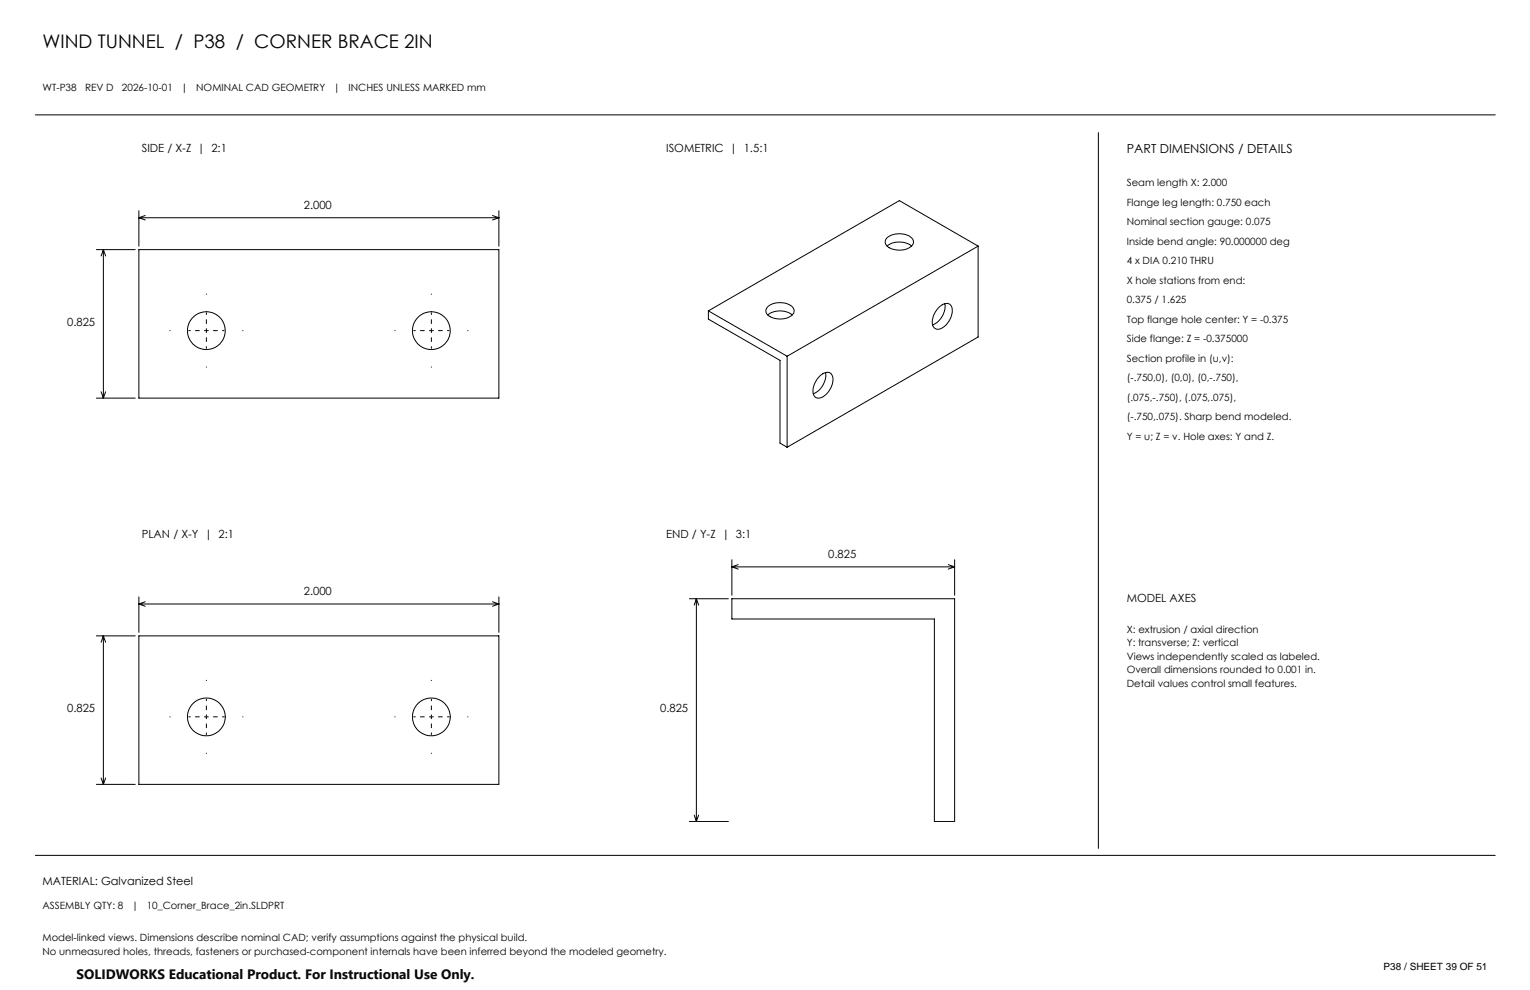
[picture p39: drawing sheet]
<svg xmlns="http://www.w3.org/2000/svg" width="432mm" height="279mm" viewBox="0 0 432 279" stroke-linecap="round" stroke-linejoin="round" font-family="sans-serif">
<defs><g id="words">
<text font-size="5.3" x="12" y="13.5">WIND TUNNEL / P38 / CORNER BRACE 2IN</text>
<text font-size="3.8" x="21.6" y="276.3">SOLIDWORKS Educational Product. For Instructional Use Only.</text>
<text font-size="3.5" x="318" y="43.2">PART DIMENSIONS / DETAILS</text>
<g font-size="3.2">
<text x="40" y="42.9">SIDE / X-Z | 2:1</text>
<text x="188" y="42.9">ISOMETRIC | 1.5:1</text>
<text x="85.8" y="58.9">2.000</text>
<text x="19" y="91.9">0.825</text>
<text x="40" y="151.9">PLAN / X-Y | 2:1</text>
<text x="188" y="151.9">END / Y-Z | 3:1</text>
<text x="233.7" y="157.5">0.825</text>
<text x="85.8" y="167.9">2.000</text>
<text x="318" y="169.9">MODEL AXES</text>
<text x="19" y="200.9">0.825</text>
<text x="186.3" y="200.9">0.825</text>
<text x="12" y="249.9">MATERIAL: Galvanized Steel</text>
</g>
<g font-size="2.8">
<text x="12" y="25.6">WT-P38</text>
<text x="24" y="25.6">REV D</text>
<text x="34.4" y="25.6">2026-10-01</text>
<text x="51.1" y="25.6">|</text>
<text x="55.4" y="25.6">NOMINAL CAD GEOMETRY</text>
<text x="94.1" y="25.6">|</text>
<text x="98.4" y="25.6">INCHES UNLESS MARKED mm</text>
<text x="318" y="52.6">Seam length X: 2.000</text>
<text x="318" y="58.1">Flange leg length: 0.750 each</text>
<text x="318" y="63.6">Nominal section gauge: 0.075</text>
<text x="318" y="69.1">Inside bend angle: 90.000000 deg</text>
<text x="318" y="74.6">4 x DIA 0.210 THRU</text>
<text x="318" y="80.1">X hole stations from end:</text>
<text x="318" y="85.6">0.375 / 1.625</text>
<text x="318" y="91.1">Top flange hole center: Y = -0.375</text>
<text x="318" y="96.6">Side flange: Z = -0.375000</text>
<text x="318" y="102.1">Section profile in (u,v):</text>
<text x="318" y="107.6">(-.750,0), (0,0), (0,-.750),</text>
<text x="318" y="113.1">(.075,-.750), (.075,.075),</text>
<text x="318" y="118.6">(-.750,.075). Sharp bend modeled.</text>
<text x="318" y="124.1">Y = u; Z = v. Hole axes: Y and Z.</text>
<text x="318" y="178.6">X: extrusion / axial direction</text>
<text x="318" y="182.4">Y: transverse; Z: vertical</text>
<text x="318" y="186.3">Views independently scaled as labeled.</text>
<text x="318" y="190.1">Overall dimensions rounded to 0.001 in.</text>
<text x="318" y="193.9">Detail values control small features.</text>
<text x="12" y="256.6">ASSEMBLY QTY: 8</text>
<text x="37.2" y="256.6">|</text>
<text x="41.4" y="256.6">10_Corner_Brace_2in.SLDPRT</text>
<text x="12" y="265.6">Model-linked views. Dimensions describe nominal CAD; verify assumptions against the physical build.</text>
<text x="12" y="269.4">No unmeasured holes, threads, fasteners or purchased-component internals have been inferred beyond the modeled geometry.</text>
<text x="390.5" y="273.8">P38 / SHEET 39 OF 51</text>
</g>
</g></defs>
<g fill="none" stroke="#000" stroke-width=".28">
<path d="M10 32.4h412M310 37.4v202M39.2 59.5v10M140.8 59.5v10M27.2 70.4h11M29.2 70.4v42M29.2 70.4l-.7 1.8M29.2 70.4l.6 1.8M39.2 70.4h101.6v42h-101.6zM39.2 61.5h101.6M39.2 61.5l1.8 .6M41 60.8l-1.8 .7"/>
<path d="M139 60.8l1.8 .7M140.8 61.5l-1.8 .6M250.2 67.3a5.5 5.5 0 0 1 7.4 .2 1.81 1.81 0 0 1-1.2 2.6 5.4 5.4 0 0 1-6.4-1.2l-.2-.8zM250.4 69.5a5.7 5.7 0 0 1 6.8 0M276 69.5v25.6l-53.9 31.1M276 69.5l-53.9 31M276 69.5l-22.2-12.9-53.9 31.1M199.9 87.7l22.2 12.8M199.9 87.7v2.4l20.2 11.6v23.4l2 1.1M216.5 86.7a5.5 5.5 0 0 1 7.4 .2 1.74 1.74 0 0 1-1.2 2.6 5.4 5.4 0 0 1-6.4-1.1l-.2-.8zM216.7 88.9a5.7 5.7 0 0 1 6.9 0M264.9 86.8a2.43 2.43 0 0 1 3.4-.7 4.9 4.9 0 0 1-1.2 5.5 2.62 2.62 0 0 1-3.4 .9 4.5 4.5 0 0 1 .9-5.3z"/>
<path d="M266.7 85.7a5.8 5.8 0 0 1-3.5 6M27.2 112.4h11M28.5 110.6l.7 1.8M29.8 110.6l-.6 1.8M222.1 100.5v25.7M231.2 106.3a2.41 2.41 0 0 1 3.4-.7 5.1 5.1 0 0 1-1.8 6 1.91 1.91 0 0 1-3.1-.1 5.3 5.3 0 0 1 1.5-5.2zM233 105.2a5.8 5.8 0 0 1-3.5 5.9M206.6 158v10M206.6 160h62.8M206.6 160l1.8 .6M208.4 159.3l-1.8 .7M267.6 159.3l1.8 .7"/>
<path d="M269.4 158v10M269.4 160l-1.8 .6M27.2 179.5h11M29.2 179.5v41.9M29.2 179.5l-.7 1.8M29.2 179.5l.6 1.8M39.2 168.5v10M39.2 179.5h101.6v41.9h-101.6zM39.2 170.5h101.6M39.2 170.5l1.8 .6M41 169.8l-1.8 .7M139 169.8l1.8 .7"/>
<path d="M140.8 168.5v10M140.8 170.5l-1.8 .6M194.6 169h11M196.5 169v62.8M196.5 169l-.6 1.8M196.5 169l.7 1.8M206.6 169h62.8v62.8h-5.7v-57.1h-57.1zM28.5 219.6l.7 1.8M29.8 219.6l-.6 1.8M27.2 221.4h11M194.6 231.8h11M195.9 230l.6 1.8"/>
<path d="M197.2 230l-.7 1.8M10 241.4h412"/>
<circle cx="58.2" cy="93.3" r="5.3"/>
<circle cx="121.7" cy="93.3" r="5.3"/>
<circle cx="58.2" cy="202.3" r="5.3"/>
<circle cx="121.7" cy="202.3" r="5.3"/>
</g>
<g fill="none" stroke="#000" stroke-width=".28" stroke-dasharray="15.2 1.3 1.3 1.3" stroke-dashoffset="14.6" stroke-linecap="butt">
<path d="M58.2 93.3v-5.1M58.2 93.3h-5M58.2 93.3v5.1M58.2 93.3h5.1M121.7 93.3v-5.1M121.7 93.3h-5M121.7 93.3v5.1M121.7 93.3h5.1M58.2 202.3h-5M58.2 202.3v5.1M58.2 202.3h5.1M58.2 202.3v-5.1"/>
<path d="M121.7 202.3h-5M121.7 202.3v5.1M121.7 202.3h5.1M121.7 202.3v-5.1"/>
</g>
<g fill="none" stroke="#000" stroke-width=".28" stroke-dasharray="15.2 1.3 1.3 1.3" stroke-linecap="butt">
<path d="M48.1 93.3h-.3M58.2 83.1v-.2M68.4 93.3h.3M111.6 93.3h-.3M121.7 83.1v-.2M131.9 93.3h.3M58.2 103.5v.2M121.7 103.5v.2M58.2 192.1v-.2M121.7 192.1v-.2M48.1 202.3h-.3M58.2 212.5v.2"/>
<path d="M68.4 202.3h.3M111.6 202.3h-.3M121.7 212.5v.2M131.9 202.3h.3"/>
</g>
<use href="#words"/>
</svg>
